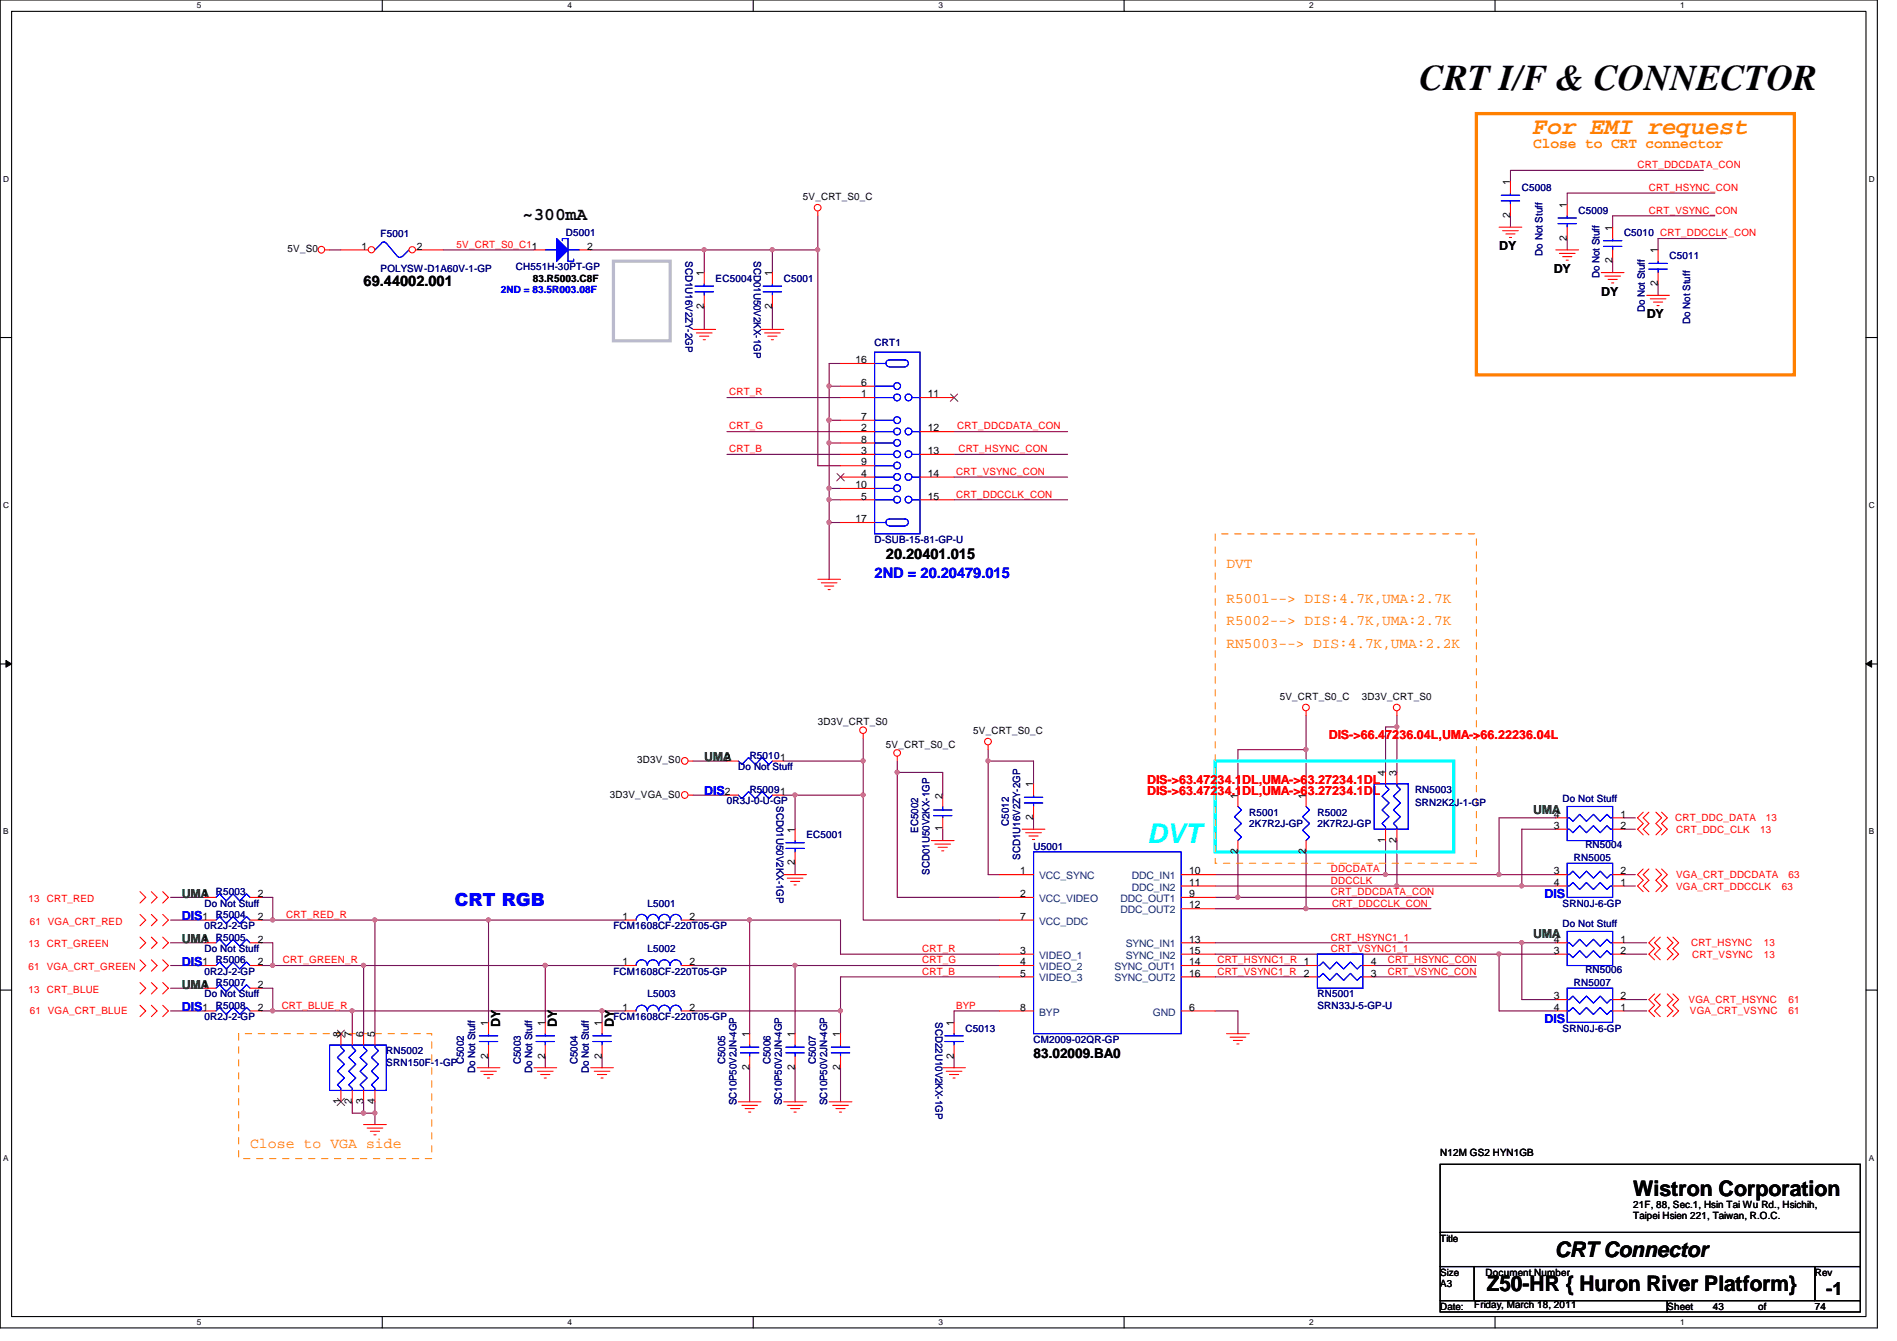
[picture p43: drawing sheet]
<svg xmlns="http://www.w3.org/2000/svg" width="297mm" height="210mm" viewBox="0 0 297 210" stroke-linecap="round" stroke-linejoin="round" font-family="sans-serif">
<defs><g id="words">
<text font-size="5.7" x="222.3" y="14">CRT I/F &amp; CONNECTOR</text>
<text font-size="4.2" fill="#0ff" x="179.6" y="131.9">DVT</text>
<text font-size="3.7" fill="#ff8000" x="240.1" y="20.9">For EMI request</text>
<g font-size="3.3">
<text x="255.7" y="187.2">Wistron Corporation</text>
<text x="243.5" y="196.7">CRT Connector</text>
<text x="232.8" y="202.1">Z50-HR { Huron River Platform}</text>
</g>
<g font-size="2.8">
<text x="81.8" y="34.4">~300mA</text>
<text x="286" y="202.6">-1</text>
</g>
<text font-size="2.8" fill="#00f" x="71.2" y="141.8">CRT RGB</text>
<g font-size="2.3" fill="#ff8000">
<text x="240.1" y="23.2">Close to CRT connector</text>
<text x="192.1" y="89">DVT</text>
<text x="192.1" y="94.3">R5001--&gt; DIS:4.7K,UMA:2.7K</text>
<text x="192.1" y="97.9">R5002--&gt; DIS:4.7K,UMA:2.7K</text>
<text x="192.1" y="101.4">RN5003--&gt; DIS:4.7K,UMA:2.2K</text>
<text x="39.2" y="179.7">Close to VGA side</text>
</g>
<g font-size="2.3">
<text x="56.9" y="44.8">69.44002.001</text>
<text x="138.7" y="87.5">20.20401.015</text>
</g>
<text font-size="2.3" fill="#00f" x="136.9" y="90.5">2ND = 20.20479.015</text>
<text font-size="2.1" x="161.8" y="165.6">83.02009.BA0</text>
<g font-size="1.9">
<text x="234.7" y="39.2">DY</text>
<text x="243.3" y="42.7">DY</text>
<text x="250.7" y="46.3">DY</text>
<text x="257.8" y="49.8">DY</text>
<text x="78.3" y="160.7" transform="rotate(-90 78.3 160.7)">DY</text>
<text x="87.2" y="160.7" transform="rotate(-90 87.2 160.7)">DY</text>
<text x="96.1" y="160.7" transform="rotate(-90 96.1 160.7)">DY</text>
</g>
<g font-size="1.9" fill="#008000">
<text x="110.3" y="119.2">UMA</text>
<text x="240.1" y="127.3">UMA</text>
<text x="28.5" y="140.5">UMA</text>
<text x="28.5" y="147.6">UMA</text>
<text x="240.1" y="146.9">UMA</text>
<text x="28.5" y="154.7">UMA</text>
</g>
<g font-size="1.9" fill="#f00">
<text x="208.1" y="115.6">DIS-&gt;66.47236.04L,UMA-&gt;66.22236.04L</text>
<text x="179.6" y="124.5">DIS-&gt;63.47234.1DL,UMA-&gt;63.27234.1DL</text>
<text x="179.6" y="122.7">DIS-&gt;63.47234.1DL,UMA-&gt;63.27234.1DL</text>
</g>
<g font-size="1.9" fill="#00f">
<text x="110.3" y="124.5">DIS</text>
<text x="241.8" y="140.5">DIS</text>
<text x="28.5" y="144.1">DIS</text>
<text x="28.5" y="151.2">DIS</text>
<text x="28.5" y="158.3">DIS</text>
<text x="241.8" y="160.1">DIS</text>
</g>
<g font-size="1.6">
<text x="236.5" y="29" transform="rotate(-90 236.5 29)">1</text>
<text x="125.7" y="31.3">5V_CRT_S0_C</text>
<text x="236.5" y="34.1" transform="rotate(-90 236.5 34.1)">2</text>
<text x="245.4" y="32.6" transform="rotate(-90 245.4 32.6)">1</text>
<text x="45" y="39.5">5V_S0</text>
<text x="56.6" y="39.1">1</text>
<text x="65.3" y="39.1">2</text>
<text x="91.9" y="39.1">2</text>
<text x="245.4" y="37.7" transform="rotate(-90 245.4 37.7)">2</text>
<text x="252.5" y="41.2" transform="rotate(-90 252.5 41.2)">2</text>
<text x="252.5" y="36.1" transform="rotate(-90 252.5 36.1)">1</text>
<text x="259.6" y="39.7" transform="rotate(-90 259.6 39.7)">1</text>
<text x="83.4" y="44.2">83.R5003.C8F</text>
<text x="110.2" y="43.2" transform="rotate(-90 110.2 43.2)">1</text>
<text x="120.9" y="43.2" transform="rotate(-90 120.9 43.2)">1</text>
<text x="259.6" y="44.8" transform="rotate(-90 259.6 44.8)">2</text>
<text x="110.2" y="48.3" transform="rotate(-90 110.2 48.3)">2</text>
<text x="120.9" y="48.3" transform="rotate(-90 120.9 48.3)">2</text>
<text x="133.9" y="56.9">16</text>
<text x="134.8" y="62.2">1</text>
<text x="134.8" y="60.4">6</text>
<text x="134.8" y="65.7">7</text>
<text x="145.3" y="62.2">11</text>
<text x="134.8" y="67.5">2</text>
<text x="134.8" y="71.1">3</text>
<text x="134.8" y="69.3">8</text>
<text x="145.3" y="67.5">12</text>
<text x="145.3" y="71.1">13</text>
<text x="133.9" y="76.4">10</text>
<text x="134.8" y="74.6">4</text>
<text x="134.8" y="72.9">9</text>
<text x="145.3" y="74.6">14</text>
<text x="133.9" y="81.7">17</text>
<text x="134.8" y="78.2">5</text>
<text x="145.3" y="78.2">15</text>
<text x="128.1" y="113.5">3D3V_CRT_S0</text>
<text x="200.4" y="109.6">5V_CRT_S0_C</text>
<text x="213.2" y="109.6">3D3V_CRT_S0</text>
<text x="99.8" y="119.5">3D3V_S0</text>
<text x="113.5" y="119.1">2</text>
<text x="138.7" y="117">5V_CRT_S0_C</text>
<text x="152.4" y="114.9">5V_CRT_S0_C</text>
<text x="95.5" y="124.8">3D3V_VGA_S0</text>
<text x="113.5" y="124.4">2</text>
<text x="147.6" y="125" transform="rotate(-90 147.6 125)">2</text>
<text x="161.8" y="123.2" transform="rotate(-90 161.8 123.2)">1</text>
<text x="193.8" y="125" transform="rotate(-90 193.8 125)">1</text>
<text x="204.5" y="125" transform="rotate(-90 204.5 125)">1</text>
<text x="216.9" y="121.5" transform="rotate(-90 216.9 121.5)">4</text>
<text x="218.7" y="121.5" transform="rotate(-90 218.7 121.5)">3</text>
<text x="124.5" y="130.3" transform="rotate(-90 124.5 130.3)">1</text>
<text x="147.6" y="130.1" transform="rotate(-90 147.6 130.1)">1</text>
<text x="161.8" y="128.4" transform="rotate(-90 161.8 128.4)">2</text>
<text x="216.9" y="131.9" transform="rotate(-90 216.9 131.9)">1</text>
<text x="218.7" y="131.9" transform="rotate(-90 218.7 131.9)">2</text>
<text x="243.3" y="129.8">3</text>
<text x="243.3" y="128">4</text>
<text x="253.7" y="128">1</text>
<text x="253.7" y="129.8">2</text>
<text x="124.5" y="135.5" transform="rotate(-90 124.5 135.5)">2</text>
<text x="159.7" y="136.9">1</text>
<text x="186.2" y="136.9">10</text>
<text x="193.8" y="133.7" transform="rotate(-90 193.8 133.7)">2</text>
<text x="204.5" y="133.7" transform="rotate(-90 204.5 133.7)">2</text>
<text x="243.3" y="136.9">3</text>
<text x="253.7" y="136.9">2</text>
<text x="31.7" y="140.4">1</text>
<text x="31.7" y="144">1</text>
<text x="40.4" y="140.4">2</text>
<text x="40.4" y="144">2</text>
<text x="97.5" y="144">1</text>
<text x="107.9" y="144">2</text>
<text x="159.7" y="140.4">2</text>
<text x="159.7" y="144">7</text>
<text x="186.2" y="138.6">11</text>
<text x="186.2" y="140.4">9</text>
<text x="186.2" y="142.2">12</text>
<text x="243.3" y="138.6">4</text>
<text x="253.7" y="138.6">1</text>
<text x="31.7" y="147.5">1</text>
<text x="40.4" y="147.5">2</text>
<text x="159.7" y="149.3">3</text>
<text x="186.2" y="147.5">13</text>
<text x="186.2" y="149.3">15</text>
<text x="243.3" y="149.3">3</text>
<text x="243.3" y="147.5">4</text>
<text x="253.7" y="147.5">1</text>
<text x="253.7" y="149.3">2</text>
<text x="31.7" y="154.6">1</text>
<text x="31.7" y="151.1">1</text>
<text x="40.4" y="154.6">2</text>
<text x="40.4" y="151.1">2</text>
<text x="97.5" y="151.1">1</text>
<text x="107.9" y="151.1">2</text>
<text x="159.7" y="151.1">4</text>
<text x="159.7" y="152.9">5</text>
<text x="186.2" y="151.1">14</text>
<text x="186.2" y="152.9">16</text>
<text x="204.2" y="152.9">2</text>
<text x="214.6" y="152.9">3</text>
<text x="214.6" y="151.1">4</text>
<text x="31.7" y="158.2">1</text>
<text x="40.4" y="158.2">2</text>
<text x="76.5" y="160.6" transform="rotate(-90 76.5 160.6)">1</text>
<text x="85.3" y="160.6" transform="rotate(-90 85.3 160.6)">1</text>
<text x="94.2" y="160.6" transform="rotate(-90 94.2 160.6)">1</text>
<text x="97.5" y="158.2">1</text>
<text x="107.9" y="158.2">2</text>
<text x="149.3" y="160.6" transform="rotate(-90 149.3 160.6)">1</text>
<text x="159.7" y="158.2">8</text>
<text x="186.2" y="158.2">6</text>
<text x="243.3" y="156.4">3</text>
<text x="243.3" y="158.2">4</text>
<text x="253.7" y="158.2">1</text>
<text x="253.7" y="156.4">2</text>
<text x="53.3" y="162.3" transform="rotate(-90 53.3 162.3)">8</text>
<text x="55.1" y="162.3" transform="rotate(-90 55.1 162.3)">7</text>
<text x="56.9" y="162.3" transform="rotate(-90 56.9 162.3)">6</text>
<text x="58.7" y="162.3" transform="rotate(-90 58.7 162.3)">5</text>
<text x="76.5" y="165.7" transform="rotate(-90 76.5 165.7)">2</text>
<text x="85.3" y="165.7" transform="rotate(-90 85.3 165.7)">2</text>
<text x="94.2" y="165.7" transform="rotate(-90 94.2 165.7)">2</text>
<text x="117.3" y="167.5" transform="rotate(-90 117.3 167.5)">2</text>
<text x="117.3" y="162.3" transform="rotate(-90 117.3 162.3)">1</text>
<text x="124.5" y="167.5" transform="rotate(-90 124.5 167.5)">2</text>
<text x="124.5" y="162.3" transform="rotate(-90 124.5 162.3)">1</text>
<text x="131.6" y="167.5" transform="rotate(-90 131.6 167.5)">2</text>
<text x="131.6" y="162.3" transform="rotate(-90 131.6 162.3)">1</text>
<text x="149.3" y="165.7" transform="rotate(-90 149.3 165.7)">2</text>
<text x="53.3" y="172.8" transform="rotate(-90 53.3 172.8)">1</text>
<text x="55.1" y="172.8" transform="rotate(-90 55.1 172.8)">2</text>
<text x="56.9" y="172.8" transform="rotate(-90 56.9 172.8)">3</text>
<text x="58.7" y="172.8" transform="rotate(-90 58.7 172.8)">4</text>
<text x="225.5" y="181">N12M GS2 HYN1GB</text>
<text x="255.7" y="189">21F, 88, Sec.1, Hsin Tai Wu Rd., Hsichih,</text>
<text x="255.7" y="190.8">Taipei Hsien 221, Taiwan, R.O.C.</text>
<text x="225.5" y="194.4">Title</text>
<text x="225.5" y="199.7">Size</text>
<text x="225.5" y="201.5">A3</text>
<text x="232.6" y="199.7">Document Number</text>
<text x="284.2" y="199.7">Rev</text>
<text x="225.5" y="205">Date:</text>
<text x="230.8" y="204.7">Friday, March 18, 2011</text>
<text x="261.1" y="205">Sheet</text>
<text x="268.2" y="205">43</text>
<text x="275.3" y="205">of</text>
<text x="284.2" y="205">74</text>
</g>
<g font-size="1.6" fill="#000080">
<text x="238.3" y="29.9">C5008</text>
<text x="247.2" y="33.4">C5009</text>
<text x="59.6" y="37.2">F5001</text>
<text x="88.6" y="37">D5001</text>
<text x="107.4" y="40.9" transform="rotate(90 107.4 40.9)">SCD1U16V2ZY-2GP</text>
<text x="118" y="40.9" transform="rotate(90 118 40.9)">SCD01U50V2KX-1GP</text>
<text x="241.6" y="40" transform="rotate(-90 241.6 40)">Do Not Stuff</text>
<text x="254.3" y="37">C5010 CRT_DDCCLK_CON</text>
<text x="261.4" y="40.6">C5011</text>
<text x="59.6" y="42.5">POLYSW-D1A60V-1-GP</text>
<text x="80.8" y="42.3">CH551H-30PT-GP</text>
<text x="112.1" y="44.1">EC5004</text>
<text x="122.7" y="44.1">C5001</text>
<text x="250.4" y="43.6" transform="rotate(-90 250.4 43.6)">Do Not Stuff</text>
<text x="257.6" y="48.9" transform="rotate(-90 257.6 48.9)">Do Not Stuff</text>
<text x="264.7" y="50.7" transform="rotate(-90 264.7 50.7)">Do Not Stuff</text>
<text x="136.9" y="54.2">CRT1</text>
<text x="136.9" y="85">D-SUB-15-81-GP-U</text>
<text x="117.4" y="118.8">R50101</text>
<text x="113.8" y="125.9">0R3J-0-U-GP</text>
<text x="115.6" y="120.6">Do Not Stuff</text>
<text x="117.4" y="124.1">R50091</text>
<text x="221.6" y="124.1">RN5003</text>
<text x="244.7" y="125.6">Do Not Stuff</text>
<text x="121.6" y="126.2" transform="rotate(90 121.6 126.2)">SCD01U50V2KX-1GP</text>
<text x="126.3" y="131.2">EC5001</text>
<text x="143.8" y="130.3" transform="rotate(-90 143.8 130.3)">EC5002</text>
<text x="158" y="129.2" transform="rotate(-90 158 129.2)">C5012</text>
<text x="195.6" y="127.7">R5001</text>
<text x="195.6" y="129.5">2K7R2J-GP</text>
<text x="206.3" y="127.7">R5002</text>
<text x="206.3" y="129.5">2K7R2J-GP</text>
<text x="221.6" y="126.2">SRN2K2J-1-GP</text>
<text x="145.5" y="136.9" transform="rotate(-90 145.5 136.9)">SCD01U50V2KX-1GP</text>
<text x="159.8" y="134.6" transform="rotate(-90 159.8 134.6)">SCD1U16V2ZY-2GP</text>
<text x="161.8" y="133">U5001</text>
<text x="246.5" y="134.8">RN5005</text>
<text x="248.2" y="132.7">RN5004</text>
<text x="32" y="141.9">Do Not Stuff</text>
<text x="33.8" y="140.1">R5003</text>
<text x="33.8" y="143.7">R5004</text>
<text x="101.4" y="141.9">L5001</text>
<text x="244.7" y="141.9">SRN0J-6-GP</text>
<text x="32" y="145.5">0R2J-2-GP</text>
<text x="32" y="149">Do Not Stuff</text>
<text x="33.8" y="147.2">R5005</text>
<text x="96.1" y="145.5">FCM1608CF-220T05-GP</text>
<text x="101.4" y="149">L5002</text>
<text x="244.7" y="145.1">Do Not Stuff</text>
<text x="32" y="152.6">0R2J-2-GP</text>
<text x="33.8" y="154.3">R5007</text>
<text x="33.8" y="150.8">R5006</text>
<text x="96.1" y="152.6">FCM1608CF-220T05-GP</text>
<text x="246.5" y="154.3">RN5007</text>
<text x="248.2" y="152.2">RN5006</text>
<text x="32" y="156.1">Do Not Stuff</text>
<text x="32" y="159.7">0R2J-2-GP</text>
<text x="33.8" y="157.9">R5008</text>
<text x="96.1" y="159.7">FCM1608CF-220T05-GP</text>
<text x="101.4" y="156.1">L5003</text>
<text x="146.5" y="160" transform="rotate(90 146.5 160)">SCD22U10V2KX-1GP</text>
<text x="151.2" y="161.5">C5013</text>
<text x="206.3" y="156.1">RN5001</text>
<text x="206.3" y="157.9">SRN33J-5-GP-U</text>
<text x="244.7" y="161.5">SRN0J-6-GP</text>
<text x="60.5" y="165">RN5002</text>
<text x="60.5" y="166.8">SRN150F-1-GP</text>
<text x="72.6" y="166.6" transform="rotate(-90 72.6 166.6)">C5002</text>
<text x="81.5" y="166.6" transform="rotate(-90 81.5 166.6)">C5003</text>
<text x="90.4" y="166.6" transform="rotate(-90 90.4 166.6)">C5004</text>
<text x="113.5" y="166.6" transform="rotate(-90 113.5 166.6)">C5005</text>
<text x="120.6" y="166.6" transform="rotate(-90 120.6 166.6)">C5006</text>
<text x="127.8" y="166.6" transform="rotate(-90 127.8 166.6)">C5007</text>
<text x="161.8" y="163.2">CM2009-02QR-GP</text>
<text x="74.4" y="168" transform="rotate(-90 74.4 168)">Do Not Stuff</text>
<text x="83.3" y="168" transform="rotate(-90 83.3 168)">Do Not Stuff</text>
<text x="92.2" y="168" transform="rotate(-90 92.2 168)">Do Not Stuff</text>
<text x="115.3" y="173" transform="rotate(-90 115.3 173)">SC10P50V2JN-4GP</text>
<text x="122.4" y="173" transform="rotate(-90 122.4 173)">SC10P50V2JN-4GP</text>
<text x="129.5" y="173" transform="rotate(-90 129.5 173)">SC10P50V2JN-4GP</text>
</g>
<g font-size="1.6" fill="#f00">
<text x="256.4" y="26.3">CRT_DDCDATA_CON</text>
<text x="258.2" y="29.9">CRT_HSYNC_CON</text>
<text x="258.2" y="33.4">CRT_VSYNC_CON</text>
<text x="71.5" y="38.8">5V_CRT_S0_C11</text>
<text x="114.2" y="61.9">CRT_R</text>
<text x="114.2" y="67.2">CRT_G</text>
<text x="114.2" y="70.8">CRT_B</text>
<text x="149.9" y="67.2">CRT_DDCDATA_CON</text>
<text x="150.1" y="70.8">CRT_HSYNC_CON</text>
<text x="149.7" y="77.9">CRT_DDCCLK_CON</text>
<text x="149.7" y="74.3">CRT_VSYNC_CON</text>
<text x="262.3" y="128.6">CRT_DDC_DATA</text>
<text x="262.5" y="130.3">CRT_DDC_CLK</text>
<text x="275.6" y="130.3">13</text>
<text x="276.5" y="128.6">13</text>
<text x="208.4" y="136.6">DDCDATA</text>
<text x="262.5" y="137.5">VGA_CRT_DDCDATA</text>
<text x="280.1" y="137.5">63</text>
<text x="4.5" y="141.2">13 CRT_RED</text>
<text x="44.8" y="143.7">CRT_RED_R</text>
<text x="208.4" y="140.1">CRT_DDCDATA_CON</text>
<text x="208.4" y="138.3">DDCCLK</text>
<text x="208.6" y="141.9">CRT_DDCCLK_CON</text>
<text x="262.5" y="139.2">VGA_CRT_DDCCLK</text>
<text x="279" y="139.2">63</text>
<text x="4.5" y="148.3">13 CRT_GREEN</text>
<text x="4.7" y="144.7">61 VGA_CRT_RED</text>
<text x="144.4" y="149">CRT_R</text>
<text x="208.4" y="147.2">CRT_HSYNC1_1</text>
<text x="208.4" y="149">CRT_VSYNC1_1</text>
<text x="264.8" y="148.1">CRT_HSYNC</text>
<text x="265" y="149.9">CRT_VSYNC</text>
<text x="276.2" y="149.9">13</text>
<text x="276.2" y="148.1">13</text>
<text x="4.5" y="151.8">61 VGA_CRT_GREEN</text>
<text x="4.5" y="155.4">13 CRT_BLUE</text>
<text x="44.3" y="150.8">CRT_GREEN_R</text>
<text x="144.4" y="150.8">CRT_G</text>
<text x="144.4" y="152.6">CRT_B</text>
<text x="190.6" y="150.8">CRT_HSYNC1_R 1</text>
<text x="190.6" y="152.6">CRT_VSYNC1_R</text>
<text x="217.3" y="150.8">CRT_HSYNC_CON</text>
<text x="217.3" y="152.6">CRT_VSYNC_CON</text>
<text x="4.7" y="158.8">61 VGA_CRT_BLUE</text>
<text x="44.1" y="157.9">CRT_BLUE_R</text>
<text x="149.7" y="157.9">BYP</text>
<text x="264.4" y="157">VGA_CRT_HSYNC</text>
<text x="264.6" y="158.8">VGA_CRT_VSYNC</text>
<text x="280.1" y="158.8">61</text>
<text x="280.1" y="157">61</text>
</g>
<text font-size="1.6" fill="#00f" x="78.4" y="45.9">2ND = 83.5R003.08F</text>
<g font-size="1.6" fill="#004080">
<text x="162.7" y="137.6">VCC_SYNC</text>
<text x="177.2" y="137.6">DDC_IN1</text>
<text x="162.7" y="141.2">VCC_VIDEO</text>
<text x="175.5" y="141.2">DDC_OUT1</text>
<text x="175.5" y="143">DDC_OUT2</text>
<text x="177.2" y="139.4">DDC_IN2</text>
<text x="162.7" y="144.7">VCC_DDC</text>
<text x="176.3" y="148.3">SYNC_IN1</text>
<text x="162.7" y="150.1">VIDEO_1</text>
<text x="162.7" y="151.8">VIDEO_2</text>
<text x="162.7" y="153.6">VIDEO_3</text>
<text x="174.5" y="151.8">SYNC_OUT1</text>
<text x="174.5" y="153.6">SYNC_OUT2</text>
<text x="176.3" y="150.1">SYNC_IN2</text>
<text x="162.7" y="159">BYP</text>
<text x="180.5" y="159">GND</text>
</g>
<g font-size="1.3">
<text x="30.8" y="1.3">5</text>
<text x="88.9" y="1.3">4</text>
<text x="146.9" y="1.3">3</text>
<text x="205" y="1.3">2</text>
<text x="263.1" y="1.3">1</text>
<text x=".5" y="28.4">D</text>
<text x="292.6" y="28.4">D</text>
<text x=".5" y="79.5">C</text>
<text x="292.6" y="79.5">C</text>
<text x=".5" y="130.6">B</text>
<text x="292.6" y="130.6">B</text>
<text x=".5" y="181.7">A</text>
<text x="292.6" y="181.7">A</text>
<text x="30.8" y="207.4">5</text>
<text x="88.9" y="207.4">4</text>
<text x="146.9" y="207.4">3</text>
<text x="205" y="207.4">2</text>
<text x="263.1" y="207.4">1</text>
</g>
</g></defs>
<path d="M0 0h294v207.9h-294zM1.8 1.8h290.4v204.3h-290.4z" fill="none" stroke="#000" stroke-width=".17"/>
<g fill="#fff">
<path d="M30.8 .2h.7v1.4h-.7z"/>
<path d="M30.8 206.2h.7v1.4h-.7z"/>
</g>
<path d="M59.9 0v1.8M59.9 206.1v1.8" fill="none" stroke="#000" stroke-width=".17"/>
<g fill="#fff">
<path d="M88.9 .2h.6v1.4h-.6z"/>
<path d="M88.9 206.2h.6v1.4h-.6z"/>
</g>
<path d="M117.9 0v1.8M117.9 206.1v1.8" fill="none" stroke="#000" stroke-width=".17"/>
<g fill="#fff">
<path d="M146.9 .2h.7v1.4h-.7z"/>
<path d="M146.9 206.2h.7v1.4h-.7z"/>
</g>
<path d="M176 0v1.8M176 206.1v1.8" fill="none" stroke="#000" stroke-width=".17"/>
<g fill="#fff">
<path d="M205 .2h.7v1.4h-.7z"/>
<path d="M205 206.2h.7v1.4h-.7z"/>
</g>
<path d="M234.1 0v1.8M234.1 206.1v1.8" fill="none" stroke="#000" stroke-width=".17"/>
<g fill="#fff">
<path d="M263.1 .2h.7v1.4h-.7z"/>
<path d="M263.1 206.2h.7v1.4h-.7z"/>
<path d="M.5 27.3h.9v1.4h-.9z"/>
<path d="M292.6 27.3h.9v1.4h-.9z"/>
<path d="M.5 78.4h.9v1.4h-.9z"/>
<path d="M292.6 78.4h.9v1.4h-.9z"/>
</g>
<path d="M0 52.8h1.8M292.2 52.8h1.8" fill="none" stroke="#000" stroke-width=".17"/>
<g fill="#fff">
<path d="M.5 129.5h.8v1.4h-.8z"/>
<path d="M292.6 129.5h.9v1.4h-.9z"/>
</g>
<path d="M0 103.9h1.8M292.2 103.9h1.8" fill="none" stroke="#000" stroke-width=".17"/>
<path d="M.9 103.4l.9 .5-.9 .5zM292.2 103.9l.9-.5v1z" fill="#000"/>
<path d="M.9 103.4l.9 .5-.9 .5zM292.2 103.9l.9-.5v1z" fill="none" stroke="#000" stroke-width=".16"/>
<g fill="#fff">
<path d="M.5 180.5h.8v1.4h-.8z"/>
<path d="M292.6 180.5h.9v1.4h-.9z"/>
</g>
<path d="M0 155h1.8M292.2 155h1.8" fill="none" stroke="#000" stroke-width=".17"/>
<path d="M236.5 33.8v1.8M245.4 37.3v1.8M266.7 26.7h-30.2v1.7M268.5 30.2h-23.1v1.8M268.5 33.8h-16v1.8M270.3 37.3h-10.7v1.8M252.5 40.9v1.8M259.6 44.4v1.8M193.8 117.3v7.2M204.5 117.3v7.2" fill="none" stroke="#800040" stroke-width=".17"/>
<circle cx="204.5" cy="117.3" r=".32" fill="#f0f"/>
<circle cx="204.5" cy="117.3" r=".32" fill="none" stroke="#f0f" stroke-width=".17"/>
<path d="M154.7 119.1h7.1M193.8 117.3h10.7M124.5 135.1v1.8M124.5 124.5v5.3M147.6 120.9v3.6M238.3 138.7h5.3M149.4 158.2h7.1M215.2 151.1h16M215.2 152.9h16" fill="none" stroke="#800040" stroke-width=".17"/>
<circle cx="238.3" cy="138.7" r=".32" fill="#f0f"/>
<circle cx="238.3" cy="138.7" r=".32" fill="none" stroke="#f0f" stroke-width=".17"/>
<path d="M204.5 142.2h19.6" fill="none" stroke="#800040" stroke-width=".17"/>
<circle cx="204.5" cy="142.2" r=".32" fill="#f0f"/>
<circle cx="204.5" cy="142.2" r=".32" fill="none" stroke="#f0f" stroke-width=".17"/>
<path d="M193.8 140.5h30.3" fill="none" stroke="#800040" stroke-width=".17"/>
<circle cx="193.8" cy="140.4" r=".32" fill="#f0f"/>
<circle cx="193.8" cy="140.4" r=".32" fill="none" stroke="#f0f" stroke-width=".17"/>
<path d="M234.7 136.9h8.9M149.4 158.2v1.8M190.3 151.1h14.2M190.3 152.9h14.2M149.4 165.4v1.7" fill="none" stroke="#800040" stroke-width=".17"/>
<circle cx="234.7" cy="136.9" r=".32" fill="#f0f"/>
<circle cx="234.7" cy="136.9" r=".32" fill="none" stroke="#f0f" stroke-width=".17"/>
<path d="M135.2 124.5v19.5h21.3M140.5 120.9v19.6" fill="none" stroke="#800040" stroke-width=".17"/>
<circle cx="140.5" cy="120.9" r=".32" fill="#f0f"/>
<circle cx="140.5" cy="120.9" r=".32" fill="none" stroke="#f0f" stroke-width=".17"/>
<path d="M140.5 140.5h16M190.3 158.2h3.5v3.6M238.3 147.6h5.3" fill="none" stroke="#800040" stroke-width=".17"/>
<circle cx="238.3" cy="147.5" r=".32" fill="#f0f"/>
<circle cx="238.3" cy="147.5" r=".32" fill="none" stroke="#f0f" stroke-width=".17"/>
<path d="M154.7 136.9h1.8M193.8 133.4v7.1h-3.5M204.5 133.3v8.9h-14.2M55.2 158.2h39.1M56.9 151.1h28.5M55.2 172.5v1.7M85.4 165.4v1.7M94.3 165.4v1.7" fill="none" stroke="#800040" stroke-width=".17"/>
<circle cx="55.1" cy="158.2" r=".32" fill="#f0f"/>
<circle cx="55.1" cy="158.2" r=".32" fill="none" stroke="#f0f" stroke-width=".17"/>
<path d="M76.5 144h21.3M94.3 158.2v1.8" fill="none" stroke="#800040" stroke-width=".17"/>
<circle cx="76.5" cy="144" r=".32" fill="#f0f"/>
<circle cx="76.5" cy="144" r=".32" fill="none" stroke="#f0f" stroke-width=".17"/>
<path d="M76.5 144v16M94.3 158.2h3.5" fill="none" stroke="#800040" stroke-width=".17"/>
<circle cx="94.2" cy="158.2" r=".32" fill="#f0f"/>
<circle cx="94.2" cy="158.2" r=".32" fill="none" stroke="#f0f" stroke-width=".17"/>
<path d="M58.7 174.2v1.8" fill="none" stroke="#800040" stroke-width=".17"/>
<circle cx="58.7" cy="174.2" r=".32" fill="#f0f"/>
<circle cx="58.7" cy="174.2" r=".32" fill="none" stroke="#f0f" stroke-width=".17"/>
<path d="M58.7 144h17.8M117.4 144h14.2M58.7 172.5v1.7" fill="none" stroke="#800040" stroke-width=".17"/>
<circle cx="117.4" cy="144" r=".32" fill="#f0f"/>
<circle cx="117.4" cy="144" r=".32" fill="none" stroke="#f0f" stroke-width=".17"/>
<path d="M108.5 151.1h48M131.6 158.2v3.6M124.5 167.1v5.4M131.6 167.1v5.4" fill="none" stroke="#800040" stroke-width=".17"/>
<circle cx="124.5" cy="151.1" r=".32" fill="#f0f"/>
<circle cx="124.5" cy="151.1" r=".32" fill="none" stroke="#f0f" stroke-width=".17"/>
<path d="M42.7 151.1h14.2" fill="none" stroke="#800040" stroke-width=".17"/>
<circle cx="56.9" cy="151.1" r=".32" fill="#f0f"/>
<circle cx="56.9" cy="151.1" r=".32" fill="none" stroke="#f0f" stroke-width=".17"/>
<circle cx="42.7" cy="151.1" r=".32" fill="#f0f"/>
<circle cx="42.7" cy="151.1" r=".32" fill="none" stroke="#f0f" stroke-width=".17"/>
<path d="M85.4 151.1h12.4M117.4 144v17.8" fill="none" stroke="#800040" stroke-width=".17"/>
<circle cx="85.4" cy="151.1" r=".32" fill="#f0f"/>
<circle cx="85.4" cy="151.1" r=".32" fill="none" stroke="#f0f" stroke-width=".17"/>
<path d="M56.9 151.1v10.7M85.4 151.1v8.9M108.5 158.2h23.1M108.5 144h8.9M124.5 151.1v10.7M76.5 165.4v1.7M117.4 167.1v5.4" fill="none" stroke="#800040" stroke-width=".17"/>
<circle cx="131.6" cy="158.2" r=".32" fill="#f0f"/>
<circle cx="131.6" cy="158.2" r=".32" fill="none" stroke="#f0f" stroke-width=".17"/>
<path d="M56.9 172.5v1.7" fill="none" stroke="#800040" stroke-width=".17"/>
<circle cx="56.9" cy="174.2" r=".32" fill="#f0f"/>
<circle cx="56.9" cy="174.2" r=".32" fill="none" stroke="#f0f" stroke-width=".17"/>
<path d="M42.7 144h16" fill="none" stroke="#800040" stroke-width=".17"/>
<circle cx="42.7" cy="144" r=".32" fill="#f0f"/>
<circle cx="42.7" cy="144" r=".32" fill="none" stroke="#f0f" stroke-width=".17"/>
<path d="M58.7 144v17.8" fill="none" stroke="#800040" stroke-width=".17"/>
<circle cx="58.7" cy="144" r=".32" fill="#f0f"/>
<circle cx="58.7" cy="144" r=".32" fill="none" stroke="#f0f" stroke-width=".17"/>
<path d="M26.7 144h5.3M26.7 140.5h5.3M26.7 147.6h5.3M26.7 151.1h5.3M26.7 158.2h5.3M26.7 154.7h5.3M40.9 140.5h1.8v3.5M40.9 147.6h1.8v3.5h-1.8M40.9 154.7h1.8v3.5M40.9 158.2h1.8M42.7 158.2h12.5v3.6M56.9 174.2h1.8" fill="none" stroke="#800040" stroke-width=".17"/>
<circle cx="42.7" cy="158.2" r=".32" fill="#f0f"/>
<circle cx="42.7" cy="158.2" r=".32" fill="none" stroke="#f0f" stroke-width=".17"/>
<path d="M131.6 144v5.4h24.9M156.5 152.9h-24.9v5.3M234.7 149.4h8.9M238.3 156.5h5.3M254.3 156.5h3.5M254.3 147.6h3.5M254.3 158.2h3.5M254.3 149.4h3.5" fill="none" stroke="#800040" stroke-width=".17"/>
<circle cx="234.7" cy="149.3" r=".32" fill="#f0f"/>
<circle cx="234.7" cy="149.3" r=".32" fill="none" stroke="#f0f" stroke-width=".17"/>
<path d="M140.5 119.1v1.8h7.1M124.5 124.5h10.7M190.3 149.4h44.4v8.8h8.9M190.3 147.6h48v8.9" fill="none" stroke="#800040" stroke-width=".17"/>
<circle cx="135.1" cy="124.4" r=".32" fill="#f0f"/>
<circle cx="135.1" cy="124.4" r=".32" fill="none" stroke="#f0f" stroke-width=".17"/>
<circle cx="124.5" cy="124.4" r=".32" fill="#f0f"/>
<circle cx="124.5" cy="124.4" r=".32" fill="none" stroke="#f0f" stroke-width=".17"/>
<path d="M135.2 119.1v5.4" fill="none" stroke="#800040" stroke-width=".17"/>
<circle cx="135.1" cy="119.1" r=".32" fill="#f0f"/>
<circle cx="135.1" cy="119.1" r=".32" fill="none" stroke="#f0f" stroke-width=".17"/>
<path d="M243.6 129.8h-5.3v8.9h-19.6M254.3 136.9h1.8M254.3 128h1.8M254.3 138.7h1.8M254.3 129.8h1.8" fill="none" stroke="#800040" stroke-width=".17"/>
<circle cx="218.7" cy="138.7" r=".32" fill="#f0f"/>
<circle cx="218.7" cy="138.7" r=".32" fill="none" stroke="#f0f" stroke-width=".17"/>
<path d="M217 136.9h17.7M234.7 128h8.9" fill="none" stroke="#800040" stroke-width=".17"/>
<circle cx="216.9" cy="136.9" r=".32" fill="#f0f"/>
<circle cx="216.9" cy="136.9" r=".32" fill="none" stroke="#f0f" stroke-width=".17"/>
<path d="M217 113.8v7.1M218.7 113.8v7.1M217 131.6v5.3M234.7 128v8.9" fill="none" stroke="#800040" stroke-width=".17"/>
<circle cx="218.7" cy="113.8" r=".32" fill="#f0f"/>
<circle cx="218.7" cy="113.8" r=".32" fill="none" stroke="#f0f" stroke-width=".17"/>
<path d="M108.5 119.1h5.3M135.2 115.6v3.5h-12.5M154.7 117.3v1.8M204.5 112v5.3M108.5 124.5h5.3M122.7 124.5h1.8M218.7 131.6v7.1M40.9 144h1.8M55.2 174.2h1.7" fill="none" stroke="#800040" stroke-width=".17"/>
<circle cx="154.7" cy="119.1" r=".32" fill="#f0f"/>
<circle cx="154.7" cy="119.1" r=".32" fill="none" stroke="#f0f" stroke-width=".17"/>
<path d="M113.8 62.2h17.8M129.8 60.5v5.3M149.4 71.1h17.8M154.7 119.1v17.8M161.8 119.1v3.6M218.7 112v1.8h-1.7M147.6 129.8v1.8M161.8 128v1.8M190.3 136.9h26.7M190.3 138.7h28.4" fill="none" stroke="#800040" stroke-width=".17"/>
<circle cx="129.8" cy="65.8" r=".32" fill="#f0f"/>
<circle cx="129.8" cy="65.8" r=".32" fill="none" stroke="#f0f" stroke-width=".17"/>
<circle cx="129.8" cy="60.4" r=".32" fill="#f0f"/>
<circle cx="129.8" cy="60.4" r=".32" fill="none" stroke="#f0f" stroke-width=".17"/>
<path d="M129.8 76.5h1.8M129.8 81.8v8.9" fill="none" stroke="#800040" stroke-width=".17"/>
<circle cx="129.8" cy="81.8" r=".32" fill="#f0f"/>
<circle cx="129.8" cy="81.8" r=".32" fill="none" stroke="#f0f" stroke-width=".17"/>
<path d="M51.6 39.1h1.8M69.4 39.1h14.2M92.5 39.1h17.8M128.1 39.1v33.8M120.9 48v3.6M113.8 67.6h17.8M129.8 78.2v3.6M149.4 78.2h17.8" fill="none" stroke="#800040" stroke-width=".17"/>
<circle cx="128" cy="39.1" r=".32" fill="#f0f"/>
<circle cx="128" cy="39.1" r=".32" fill="none" stroke="#f0f" stroke-width=".17"/>
<path d="M110.3 39.1v3.6" fill="none" stroke="#800040" stroke-width=".17"/>
<circle cx="110.3" cy="39.1" r=".32" fill="#f0f"/>
<circle cx="110.3" cy="39.1" r=".32" fill="none" stroke="#f0f" stroke-width=".17"/>
<path d="M120.9 39.1v3.6" fill="none" stroke="#800040" stroke-width=".17"/>
<circle cx="120.9" cy="39.1" r=".32" fill="#f0f"/>
<circle cx="120.9" cy="39.1" r=".32" fill="none" stroke="#f0f" stroke-width=".17"/>
<path d="M128.1 33.8v5.3h-17.8M110.3 48v3.6M131.6 56.9h-1.8v3.6M113.8 71.1h17.8M128.1 72.9h3.5M131.6 65.8h-1.8v3.5M149.4 67.6h17.8M129.8 81.8h1.8" fill="none" stroke="#800040" stroke-width=".17"/>
<circle cx="129.8" cy="65.8" r=".32" fill="#f0f"/>
<circle cx="129.8" cy="65.8" r=".32" fill="none" stroke="#f0f" stroke-width=".17"/>
<path d="M129.8 60.5h1.8M131.6 69.3h-1.8v7.2M149.4 74.7h17.8" fill="none" stroke="#800040" stroke-width=".17"/>
<circle cx="129.8" cy="69.3" r=".32" fill="#f0f"/>
<circle cx="129.8" cy="69.3" r=".32" fill="none" stroke="#f0f" stroke-width=".17"/>
<path d="M129.8 78.2h1.8" fill="none" stroke="#800040" stroke-width=".17"/>
<circle cx="129.8" cy="78.2" r=".32" fill="#f0f"/>
<circle cx="129.8" cy="78.2" r=".32" fill="none" stroke="#f0f" stroke-width=".17"/>
<path d="M129.8 76.5v1.7" fill="none" stroke="#800040" stroke-width=".17"/>
<circle cx="129.8" cy="76.4" r=".32" fill="#f0f"/>
<circle cx="129.8" cy="76.4" r=".32" fill="none" stroke="#f0f" stroke-width=".17"/>
<g fill="none" stroke="#f00" stroke-width=".17">
<path d="M50.9 39.1h.7M128.1 33.1v.7M234.7 35.6h3.6M235.3 36.1h2.4M235.8 36.6h1.4M236.3 37.2h.4M236.5 28.4v1.8M236.5 32v1.8M243.6 39.1h3.6M244.2 39.7h2.4M245.4 32v1.8M245.4 35.6v1.7"/>
<path d="M108.5 51.6h3.6M109 52.1h2.5M109.6 52.6h1.4M110.1 53.2h.3M119.2 51.6h3.5M119.7 52.1h2.5M120.2 52.6h1.5M120.8 53.2h.3M244.7 40.2h1.4M245.2 40.7h.4M250.7 42.7h3.6M251.3 43.2h2.4"/>
<path d="M251.8 43.7h1.4M252.3 44.3h.4M257.8 46.2h3.6M258.4 46.8h2.5M258.9 47.3h1.4M259.5 47.8h.3M128.1 90.7h3.5M128.6 91.2h2.5M129.1 91.7h1.5M129.7 92.3h.3M107.8 119.1h.7M113.8 119.1h1.8"/>
<path d="M120.9 119.1h1.8M135.2 114.9v.7M140.5 118.4v.7M154.7 116.6v.7M204.5 111.3v.7M218.7 111.3v.7M21.9 139.6l.9 .9-.9 .9M23.7 139.6l.9 .9-.9 .9M25.5 139.6l.9 .9-.9 .9M107.8 124.5h.7M122.7 136.9h3.6M123.3 137.5h2.4"/>
<path d="M123.8 138h1.4M124.3 138.5h.4M124.5 129.8v1.8M124.5 133.3v1.8M145.8 131.6h3.6M146.4 132.1h2.4M146.9 132.6h1.4M147.4 133.2h.4M156.5 136.9h5.3M160.1 129.8h3.5M160.6 130.3h2.5M161.1 130.9h1.5"/>
<path d="M161.7 131.4h.3M185 136.9h5.3M185 138.7h5.3M193.8 124.5v1.7M193.8 131.6v1.7M204.5 124.5v1.7M204.5 131.6v1.7M217 120.9v1.8M217 129.8v1.8M218.7 120.9v1.8M218.7 129.8v1.8M257.3 136l-.9 .9 .9 .9-.9 .9 .9 .9"/>
<path d="M257.3 127.1l-.9 .9 .9 .9-.9 .9 .9 .9M258.2 136l-.9 .9 .9 .9-.9 .9 .9 .9M258.2 127.1l-.9 .9 .9 .9-.9 .9 .9 .9M259.3 136l.9 .9-.9 .9 .9 .9-.9 .9M259.3 127.1l.9 .9-.9 .9 .9 .9-.9 .9M260.2 136l.9 .9-.9 .9 .9 .9-.9 .9M260.2 127.1l.9 .9-.9 .9 .9 .9-.9 .9M21.9 146.7l.9 .9-.9 .9M21.9 150.2l.9 .9-.9 .9M21.9 153.8l.9 .9-.9 .9M21.9 157.4l.9 .8-.9 .9M21.9 143.1l.9 .9-.9 .9"/>
<path d="M23.7 146.7l.9 .9-.9 .9M23.7 150.2l.9 .9-.9 .9M23.7 153.8l.9 .9-.9 .9M23.7 157.4l.9 .8-.9 .9M23.7 143.1l.9 .9-.9 .9M25.5 146.7l.9 .9-.9 .9M25.5 150.2l.9 .9-.9 .9M25.5 153.8l.9 .9-.9 .9M25.5 157.4l.9 .8-.9 .9M25.5 143.1l.9 .9-.9 .9M32 158.2h1.8M32 154.7h1.8"/>
<path d="M39.2 158.2h1.7M39.2 154.7h1.7M97.8 158.2h1.8M97.8 151.1h1.8M106.7 158.2h1.8M106.7 151.1h1.8M156.5 158.2h5.3M156.5 149.4h5.3M156.5 151.1h5.3M156.5 152.9h5.3M156.5 140.5h5.3M156.5 144h5.3"/>
<path d="M185 158.2h5.3M185 149.4h5.3M185 151.1h5.3M185 152.9h5.3M185 140.5h5.3M185 142.2h5.3M185 147.6h5.3M243.6 158.2h1.8M243.6 156.5h1.8M252.5 158.2h1.8M252.5 156.5h1.8M259.1 146.7l-.9 .9 .9 .9-.9 .9 .9 .8"/>
<path d="M259.1 155.6l-.9 .9 .9 .9-.9 .8 .9 .9M260 146.7l-.9 .9 .9 .9-.9 .9 .9 .8M260 155.6l-.9 .9 .9 .9-.9 .8 .9 .9M261.1 146.7l.9 .9-.9 .9 .9 .9-.9 .8M261.1 155.6l.9 .9-.9 .9 .9 .8-.9 .9M262 146.7l.8 .9-.8 .9 .8 .9-.8 .8M262 155.6l.8 .9-.8 .9 .8 .8-.8 .9M56.9 176h3.6M57.5 176.6h2.4M58 177.1h1.4M58.5 177.6h.4M74.7 167.1h3.6"/>
<path d="M75.3 167.7h2.4M75.8 168.2h1.4M76.3 168.7h.4M76.5 160v1.8M76.5 163.6v1.8M83.6 167.1h3.6M84.2 167.7h2.4M84.7 168.2h1.4M85.2 168.7h.4M92.5 167.1h3.6M93 167.7h2.5M93.6 168.2h1.4"/>
<path d="M94.1 168.7h.3M115.6 172.5h3.6M116.2 173h2.4M116.7 173.5h1.4M117.2 174.1h.4M122.7 172.5h3.6M123.3 173h2.4M123.8 173.5h1.4M124.3 174.1h.4M124.5 161.8v1.8M124.5 165.4v1.7M129.8 172.5h3.6"/>
<path d="M130.4 173h2.4M130.9 173.5h1.4M131.4 174.1h.4M147.6 167.1h3.6M148.2 167.7h2.4M148.7 168.2h1.4M149.2 168.7h.4M149.4 160v1.8M149.4 163.6v1.8M192.1 161.8h3.5M192.6 162.3h2.5M193.1 162.9h1.5"/>
<path d="M193.7 163.4h.3"/>
<circle cx="50.3" cy="39.1" r=".52"/>
<circle cx="128" cy="32.5" r=".52"/>
<circle cx="107.2" cy="119.1" r=".52"/>
<circle cx="135.2" cy="114.3" r=".52"/>
<circle cx="140.5" cy="117.9" r=".52"/>
<circle cx="154.7" cy="116.1" r=".52"/>
<circle cx="204.5" cy="110.7" r=".52"/>
<circle cx="218.7" cy="110.7" r=".52"/>
<circle cx="107.2" cy="124.4" r=".52"/>
</g>
<path d="M225.5 182.2h65.8v10.7h-65.8zM225.5 192.9h65.8v5.3h-65.8zM225.5 198.2h5.3v5.4h-5.3zM230.8 198.2h53.4v5.4h-53.4zM284.2 198.2h7.1v5.4h-7.1zM225.5 203.6h35.6v1.8h-35.6zM261.1 203.6h30.2v1.8h-30.2z" fill="none" stroke="#000" stroke-width=".17"/>
<path d="M190.3 83.6h40.9v51.5h-40.9zM37.4 161.8h30.2v19.6h-30.2z" fill="none" stroke="#ff8000" stroke-width=".16" stroke-dasharray="1 1 1 1 1 1 1 1"/>
<path d="M231.2 17.8h49.8v40.9h-49.8z" fill="none" stroke="#ff8000" stroke-width=".51"/>
<path d="M96.1 40.9h8.8v12.4h-8.8z" fill="none" stroke="#c0c0c0" stroke-width=".51"/>
<path d="M190.3 119.1h37.3v14.2h-37.3z" fill="none" stroke="#0ff" stroke-width=".51"/>
<g fill="none" stroke="#00f" stroke-width=".17">
<path d="M235.1 31.5h2.9M235.1 30.6h2.9M236.5 30.2v.4M236.5 31.5v.5M244 34.1h2.8M244 35h2.8M245.4 33.8v.3M245.4 35v.6M115.6 119.1l.6 .6 1-1.1 1.1 1.1 1-1.1 1.1 1.1 .5-.6M123.1 131.9h2.8M123.1 132.8h2.8M124.5 131.6v.3"/>
<path d="M124.5 132.8v.5M161.8 133.3h23.2v28.5h-23.2zM193.8 126.2l.6 .6-1.1 1 1.1 1.1-1.1 1.1 1.1 1-.6 .6M204.5 126.2l.6 .6-1.1 1 1.1 1.1-1.1 1.1 1.1 1-.6 .6M215.2 122.7h5.3v7.1h-5.3zM217 122.7v.3l.5 .6-1.1 1 1.1 1.1-1.1 1.1 1.1 1-1.1 1.1 .6 .6v.3M218.7 122.7v.3l.6 .6-1.1 1 1.1 1.1-1.1 1.1 1.1 1-1.1 1.1 .5 .6v.3M33.8 154.7l.6-.6 1 1.1 1.1-1.1 1 1.1 1.1-1.1 .6 .6M33.8 158.2l.6-.5 1 1.1 1.1-1.1 1 1.1 1.1-1.1 .6 .5M99.6 158.2a.87 .87 0 0 1 .9-.8 .87 .87 0 0 1 .8 .8M101.3 151.1a.87 .87 0 0 0-.8-.9 .87 .87 0 0 0-.9 .9M101.4 158.2a.87 .87 0 0 1 .9-.8 .87 .87 0 0 1 .8 .8"/>
<path d="M103.1 151.1a.87 .87 0 0 0-.8-.9 .87 .87 0 0 0-.9 .9M103.2 158.2a.87 .87 0 0 1 .8-.8 .87 .87 0 0 1 .9 .8M104.9 151.1a.87 .87 0 0 0-.9-.9 .87 .87 0 0 0-.8 .9M104.9 158.2a.87 .87 0 0 1 .9-.8 .87 .87 0 0 1 .9 .8M106.7 151.1a.87 .87 0 0 0-.9-.9 .87 .87 0 0 0-.9 .9M245.4 158.2h.3l.6-.5 1.1 1.1 1-1.1 1.1 1.1 1.1-1.1 1 1.1 .6-.6h.3M245.4 156.5h.3l.6-.6 1.1 1.1 1-1.1 1.1 1.1 1.1-1.1 1 1.1 .6-.5h.3M245.4 154.7h7.1v5.3h-7.1zM75.1 162.1h2.8M75.1 163h2.8M76.5 161.8v.3M76.5 163v.6"/>
<path d="M123.1 163.9h2.8M123.1 164.8h2.8M124.5 163.6v.3M124.5 164.8v.6M148 162.1h2.8M148 163h2.8M149.4 161.8v.3M149.4 163v.6"/>
</g>
<path d="M87.2 37.3l1.7 1.8-1.7 1.8z" fill="#00f"/>
<path d="M85.4 39.1h1.8M87.2 37.3l1.7 1.8-1.7 1.8zM88 37.7v-.4h.9v3.6h.9v-.3M88.9 39.1h1.8" fill="none" stroke="#00f" stroke-width=".17"/>
<path d="M87.2 37.3l1.7 1.8-1.7 1.8z" fill="#00f"/>
<g fill="none" stroke="#00f" stroke-width=".17">
<path d="M59.7 38l.5-.1 .2 .2M59.8 38.1l-1.1 1M60.5 38.1l1.8 2.1M64 39.1l-1 1.1M85.4 39.1h1.8M87.2 37.3l1.7 1.8-1.7 1.8zM88 37.7v-.4h.9v3.6h.9v-.3M88.9 39.1h1.8M251.1 38.6h2.9M251.1 37.7h2.9M252.5 37.3v.4M252.5 38.6v.5"/>
<path d="M62.3 40.1a.34 .34 0 0 0 .6 0M119.5 45.7h2.9M119.5 44.8h2.9M120.9 44.4v.4M120.9 45.7v.5M136.9 56.9h1.8M136.9 55.1h7.2v28.5h-7.2zM139.2 57.4a.51 .51 0 0 1-.5-.5 .51 .51 0 0 1 .5-.6h2.5a.53 .53 0 0 1 .5 .6 .53 .53 0 0 1-.5 .5M139.3 57.4h2.4M136.9 78.2h3.1M136.9 76.5h3.1M136.9 74.7h3.1"/>
<path d="M136.9 72.9h3.1M136.9 69.3h3.1M136.9 67.6h3.1M136.9 71.1h3.1M136.9 65.8h3.1M136.9 62.2h3.1M136.9 60.5h3.1M142.8 62.2h1.3M142.8 67.6h1.3M142.8 71.1h1.3M142.8 74.7h1.3M142.8 78.2h1.3"/>
<path d="M136.9 81.8h1.8M139.2 82.3a.51 .51 0 0 1-.5-.6 .51 .51 0 0 1 .5-.5h2.5a.53 .53 0 0 1 .5 .6 .53 .53 0 0 1-.5 .5M139.3 82.3h2.4M115.6 124.5l.6 .5 1-1.1 1.1 1.1 1-1.1 1.1 1.1 .5-.5M245.4 138.7h.3l.6-.6 1.1 1.1 1-1.1 1.1 1.1 1.1-1.1 1 1.1 .6-.5h.3M245.4 136.9h.3l.6-.5 1.1 1.1 1-1.1 1.1 1.1 1.1-1.1 1 1.1 .6-.6h.3M245.4 135.1h7.1v5.4h-7.1zM33.8 140.5l.6-.6 1 1.1 1.1-1.1 1 1.1 1.1-1.1 .6 .6M33.8 144l.6-.5 1 1.1 1.1-1.1 1 1.1 1.1-1.1 .6 .5M33.8 147.6l.6-.6 1 1.1 1.1-1.1 1 1.1 1.1-1.1 .6 .6M206.3 151.1h.3l.6-.5 1 1.1 1.1-1.1 1.1 1.1 1.1-1.1 1 1.1 .6-.6h.3M206.3 149.4h7.1v5.3h-7.1z"/>
<path d="M206.3 152.9h.3l.6-.5 1 1.1 1.1-1.1 1.1 1.1 1.1-1.1 1 1.1 .6-.6h.3M92.8 162.1h2.9M92.8 163h2.9M94.3 161.8v.3M94.3 163v.6M115.9 163.9h2.9M115.9 164.8h2.9M117.4 163.6v.3M117.4 164.8v.6"/>
<circle cx="140.5" cy="71.1" r=".54"/>
<circle cx="140.5" cy="78.2" r=".54"/>
<circle cx="140.5" cy="69.3" r=".54"/>
<circle cx="140.5" cy="62.2" r=".54"/>
<circle cx="140.5" cy="65.8" r=".54"/>
<circle cx="140.5" cy="67.5" r=".54"/>
<circle cx="140.5" cy="72.9" r=".54"/>
<circle cx="140.5" cy="74.6" r=".54"/>
<circle cx="140.5" cy="76.4" r=".54"/>
<circle cx="140.5" cy="60.4" r=".54"/>
<circle cx="142.3" cy="71.1" r=".54"/>
<circle cx="142.3" cy="67.5" r=".54"/>
<circle cx="142.3" cy="78.2" r=".54"/>
<circle cx="142.3" cy="74.6" r=".54"/>
<circle cx="142.3" cy="62.2" r=".54"/>
</g>
<g fill="none" stroke="#f00" stroke-width=".17">
<path d="M83.6 39.1h1.8M90.7 39.1h1.8M252.5 35.6v1.7M252.5 39.1v1.8M120.9 42.7v1.7M120.9 46.2v1.8M131.6 56.9h5.3M131.6 62.2h5.3M131.6 67.6h5.3M131.6 71.1h5.3M131.6 74.7h5.3M131.6 78.2h5.3"/>
<path d="M131.6 60.5h5.3M131.6 65.8h5.3M131.6 69.3h5.3M131.6 72.9h5.3M131.6 76.5h5.3M144.1 62.2h5.3M144.1 67.6h5.3M144.1 71.1h5.3M144.1 74.7h5.3M144.1 78.2h5.3M131.6 81.8h5.3M113.8 124.5h1.8"/>
<path d="M120.9 124.5h1.8M243.6 138.7h1.8M243.6 136.9h1.8M252.5 138.7h1.8M252.5 136.9h1.8M32 140.5h1.8M32 144h1.8M32 147.6h1.8M39.2 140.5h1.7M39.2 144h1.7M39.2 147.6h1.7M204.5 151.1h1.8"/>
<path d="M204.5 152.9h1.8M213.4 151.1h1.8M213.4 152.9h1.8M94.3 160v1.8M94.3 163.6v1.8M117.4 161.8v1.8M117.4 165.4v1.7"/>
</g>
<path d="M131.1 74.1l1.1 1.2M132.2 74.1l-1.2 1.2M148.8 61.7l1.2 1.1M149.9 61.7l-1.1 1.1" fill="none" stroke="#804000" stroke-width=".16"/>
<circle cx="58.2" cy="39.1" r=".5" fill="#fff"/>
<g fill="none" stroke="#f00" stroke-width=".17">
<path d="M53.4 39.1h4.3"/>
<circle cx="58.2" cy="39.1" r=".5"/>
</g>
<circle cx="64.6" cy="39.1" r=".5" fill="#fff"/>
<g fill="none" stroke="#f00" stroke-width=".17">
<path d="M65.1 39.1h4.3M259.6 39.1v1.8M110.3 42.7v1.7M110.3 46.2v1.8M259.6 42.7v1.7M147.6 124.5v1.7M147.6 128v1.8M161.8 122.7v1.8M161.8 126.2v1.8M243.6 128h1.8M243.6 129.8h1.8M252.5 128h1.8"/>
<path d="M252.5 129.8h1.8M32 151.1h1.8M39.2 151.1h1.7M97.8 144h1.8M106.7 144h1.8M243.6 147.6h1.8M243.6 149.4h1.8M252.5 147.6h1.8M252.5 149.4h1.8M53.4 161.8v1.8M53.4 170.7v1.8M55.2 161.8v1.8"/>
<path d="M55.2 170.7v1.8M56.9 161.8v1.8M56.9 170.7v1.8M58.7 161.8v1.8M58.7 170.7v1.8M85.4 160v1.8M85.4 163.6v1.8M131.6 161.8v1.8M131.6 165.4v1.7"/>
<circle cx="64.6" cy="39.1" r=".5"/>
</g>
<g fill="none" stroke="#00f" stroke-width=".17">
<path d="M108.8 44.8h2.9M108.8 45.7h2.9M110.3 44.4v.4M110.3 45.7v.5M258.2 41.2h2.9M258.2 42.1h2.9M259.6 40.9v.3M259.6 42.1v.6M146.2 127.7h2.9M146.2 126.8h2.9M147.6 127.7v.3M147.6 126.2v.6"/>
<path d="M160.4 124.8h2.9M160.4 125.7h2.9M161.8 124.5v.3M161.8 125.7v.5M245.4 128h.3l.6 .6 1.1-1.1 1 1.1 1.1-1.1 1.1 1.1 1-1.1 .6 .5h.3M245.4 129.8h.3l.6 .5 1.1-1.1 1 1.1 1.1-1.1 1.1 1.1 1-1.1 .6 .6h.3M245.4 126.2h7.1v5.4h-7.1zM33.8 151.1l.6-.5 1 1.1 1.1-1.1 1 1.1 1.1-1.1 .6 .5M101.3 144a.87 .87 0 0 0-.8-.9 .87 .87 0 0 0-.9 .9M103.1 144a.87 .87 0 0 0-.8-.9 .87 .87 0 0 0-.9 .9M104.9 144a.87 .87 0 0 0-.9-.9 .87 .87 0 0 0-.8 .9M106.7 144a.87 .87 0 0 0-.9-.9 .87 .87 0 0 0-.9 .9"/>
<path d="M245.4 147.6h.3l.6 .5 1.1-1.1 1 1.1 1.1-1.1 1.1 1.1 1-1.1 .6 .6h.3M245.4 149.4h.3l.6 .5 1.1-1.1 1 1.1 1.1-1.1 1.1 1.1 1-1.1 .6 .6h.3M245.4 145.8h7.1v5.3h-7.1zM51.6 163.6h8.9v7.1h-8.9zM53.4 163.6v.3l.5 .6-1.1 1 1.1 1.1-1.1 1.1 1.1 1-1.1 1.1 .6 .5v.4M55.2 163.6v.3l.5 .6-1.1 1 1.1 1.1-1.1 1.1 1.1 1-1.1 1.1 .6 .5v.4M56.9 163.6v.3l.6 .6-1.1 1 1.1 1.1-1.1 1.1 1.1 1-1.1 1.1 .5 .5v.4M58.7 163.6v.3l.6 .6-1.1 1 1.1 1.1-1.1 1.1 1.1 1-1.1 1.1 .5 .5v.4M83.9 163h2.9M83.9 162.1h2.9M85.4 161.8v.3M85.4 163v.6"/>
<path d="M130.2 163.9h2.9M130.2 164.8h2.9M131.6 163.6v.3M131.6 164.8v.6"/>
</g>
<path d="M52.8 171.9l1.2 1.2M52.8 161.2l1.2 1.2M53.9 171.9l-1.1 1.2M53.9 161.2l-1.1 1.2" fill="none" stroke="#804000" stroke-width=".16"/>
<circle cx="204.5" cy="117.3" r=".32" fill="#f0f"/>
<circle cx="204.5" cy="117.3" r=".32" fill="none" stroke="#f0f" stroke-width=".17"/>
<circle cx="238.3" cy="138.7" r=".32" fill="#f0f"/>
<circle cx="238.3" cy="138.7" r=".32" fill="none" stroke="#f0f" stroke-width=".17"/>
<circle cx="204.5" cy="142.2" r=".32" fill="#f0f"/>
<circle cx="204.5" cy="142.2" r=".32" fill="none" stroke="#f0f" stroke-width=".17"/>
<circle cx="193.8" cy="140.4" r=".32" fill="#f0f"/>
<circle cx="193.8" cy="140.4" r=".32" fill="none" stroke="#f0f" stroke-width=".17"/>
<circle cx="234.7" cy="136.9" r=".32" fill="#f0f"/>
<circle cx="234.7" cy="136.9" r=".32" fill="none" stroke="#f0f" stroke-width=".17"/>
<circle cx="140.5" cy="120.9" r=".32" fill="#f0f"/>
<circle cx="140.5" cy="120.9" r=".32" fill="none" stroke="#f0f" stroke-width=".17"/>
<circle cx="238.3" cy="147.5" r=".32" fill="#f0f"/>
<circle cx="238.3" cy="147.5" r=".32" fill="none" stroke="#f0f" stroke-width=".17"/>
<circle cx="55.1" cy="158.2" r=".32" fill="#f0f"/>
<circle cx="55.1" cy="158.2" r=".32" fill="none" stroke="#f0f" stroke-width=".17"/>
<circle cx="76.5" cy="144" r=".32" fill="#f0f"/>
<circle cx="76.5" cy="144" r=".32" fill="none" stroke="#f0f" stroke-width=".17"/>
<circle cx="94.2" cy="158.2" r=".32" fill="#f0f"/>
<circle cx="94.2" cy="158.2" r=".32" fill="none" stroke="#f0f" stroke-width=".17"/>
<circle cx="58.7" cy="174.2" r=".32" fill="#f0f"/>
<circle cx="58.7" cy="174.2" r=".32" fill="none" stroke="#f0f" stroke-width=".17"/>
<circle cx="117.4" cy="144" r=".32" fill="#f0f"/>
<circle cx="117.4" cy="144" r=".32" fill="none" stroke="#f0f" stroke-width=".17"/>
<circle cx="124.5" cy="151.1" r=".32" fill="#f0f"/>
<circle cx="124.5" cy="151.1" r=".32" fill="none" stroke="#f0f" stroke-width=".17"/>
<circle cx="56.9" cy="151.1" r=".32" fill="#f0f"/>
<circle cx="56.9" cy="151.1" r=".32" fill="none" stroke="#f0f" stroke-width=".17"/>
<circle cx="42.7" cy="151.1" r=".32" fill="#f0f"/>
<circle cx="42.7" cy="151.1" r=".32" fill="none" stroke="#f0f" stroke-width=".17"/>
<circle cx="85.4" cy="151.1" r=".32" fill="#f0f"/>
<circle cx="85.4" cy="151.1" r=".32" fill="none" stroke="#f0f" stroke-width=".17"/>
<circle cx="131.6" cy="158.2" r=".32" fill="#f0f"/>
<circle cx="131.6" cy="158.2" r=".32" fill="none" stroke="#f0f" stroke-width=".17"/>
<circle cx="56.9" cy="174.2" r=".32" fill="#f0f"/>
<circle cx="56.9" cy="174.2" r=".32" fill="none" stroke="#f0f" stroke-width=".17"/>
<circle cx="42.7" cy="144" r=".32" fill="#f0f"/>
<circle cx="42.7" cy="144" r=".32" fill="none" stroke="#f0f" stroke-width=".17"/>
<circle cx="58.7" cy="144" r=".32" fill="#f0f"/>
<circle cx="58.7" cy="144" r=".32" fill="none" stroke="#f0f" stroke-width=".17"/>
<circle cx="42.7" cy="158.2" r=".32" fill="#f0f"/>
<circle cx="42.7" cy="158.2" r=".32" fill="none" stroke="#f0f" stroke-width=".17"/>
<circle cx="234.7" cy="149.3" r=".32" fill="#f0f"/>
<circle cx="234.7" cy="149.3" r=".32" fill="none" stroke="#f0f" stroke-width=".17"/>
<circle cx="135.1" cy="124.4" r=".32" fill="#f0f"/>
<circle cx="135.1" cy="124.4" r=".32" fill="none" stroke="#f0f" stroke-width=".17"/>
<circle cx="124.5" cy="124.4" r=".32" fill="#f0f"/>
<circle cx="124.5" cy="124.4" r=".32" fill="none" stroke="#f0f" stroke-width=".17"/>
<circle cx="135.1" cy="119.1" r=".32" fill="#f0f"/>
<circle cx="135.1" cy="119.1" r=".32" fill="none" stroke="#f0f" stroke-width=".17"/>
<circle cx="218.7" cy="138.7" r=".32" fill="#f0f"/>
<circle cx="218.7" cy="138.7" r=".32" fill="none" stroke="#f0f" stroke-width=".17"/>
<circle cx="216.9" cy="136.9" r=".32" fill="#f0f"/>
<circle cx="216.9" cy="136.9" r=".32" fill="none" stroke="#f0f" stroke-width=".17"/>
<circle cx="218.7" cy="113.8" r=".32" fill="#f0f"/>
<circle cx="218.7" cy="113.8" r=".32" fill="none" stroke="#f0f" stroke-width=".17"/>
<circle cx="154.7" cy="119.1" r=".32" fill="#f0f"/>
<circle cx="154.7" cy="119.1" r=".32" fill="none" stroke="#f0f" stroke-width=".17"/>
<circle cx="129.8" cy="65.8" r=".32" fill="#f0f"/>
<circle cx="129.8" cy="65.8" r=".32" fill="none" stroke="#f0f" stroke-width=".17"/>
<circle cx="129.8" cy="60.4" r=".32" fill="#f0f"/>
<circle cx="129.8" cy="60.4" r=".32" fill="none" stroke="#f0f" stroke-width=".17"/>
<circle cx="129.8" cy="81.8" r=".32" fill="#f0f"/>
<circle cx="129.8" cy="81.8" r=".32" fill="none" stroke="#f0f" stroke-width=".17"/>
<circle cx="128" cy="39.1" r=".32" fill="#f0f"/>
<circle cx="128" cy="39.1" r=".32" fill="none" stroke="#f0f" stroke-width=".17"/>
<circle cx="110.3" cy="39.1" r=".32" fill="#f0f"/>
<circle cx="110.3" cy="39.1" r=".32" fill="none" stroke="#f0f" stroke-width=".17"/>
<circle cx="120.9" cy="39.1" r=".32" fill="#f0f"/>
<circle cx="120.9" cy="39.1" r=".32" fill="none" stroke="#f0f" stroke-width=".17"/>
<circle cx="129.8" cy="65.8" r=".32" fill="#f0f"/>
<circle cx="129.8" cy="65.8" r=".32" fill="none" stroke="#f0f" stroke-width=".17"/>
<circle cx="129.8" cy="69.3" r=".32" fill="#f0f"/>
<circle cx="129.8" cy="69.3" r=".32" fill="none" stroke="#f0f" stroke-width=".17"/>
<circle cx="129.8" cy="78.2" r=".32" fill="#f0f"/>
<circle cx="129.8" cy="78.2" r=".32" fill="none" stroke="#f0f" stroke-width=".17"/>
<circle cx="129.8" cy="76.4" r=".32" fill="#f0f"/>
<circle cx="129.8" cy="76.4" r=".32" fill="none" stroke="#f0f" stroke-width=".17"/>
<use href="#words"/>
</svg>
